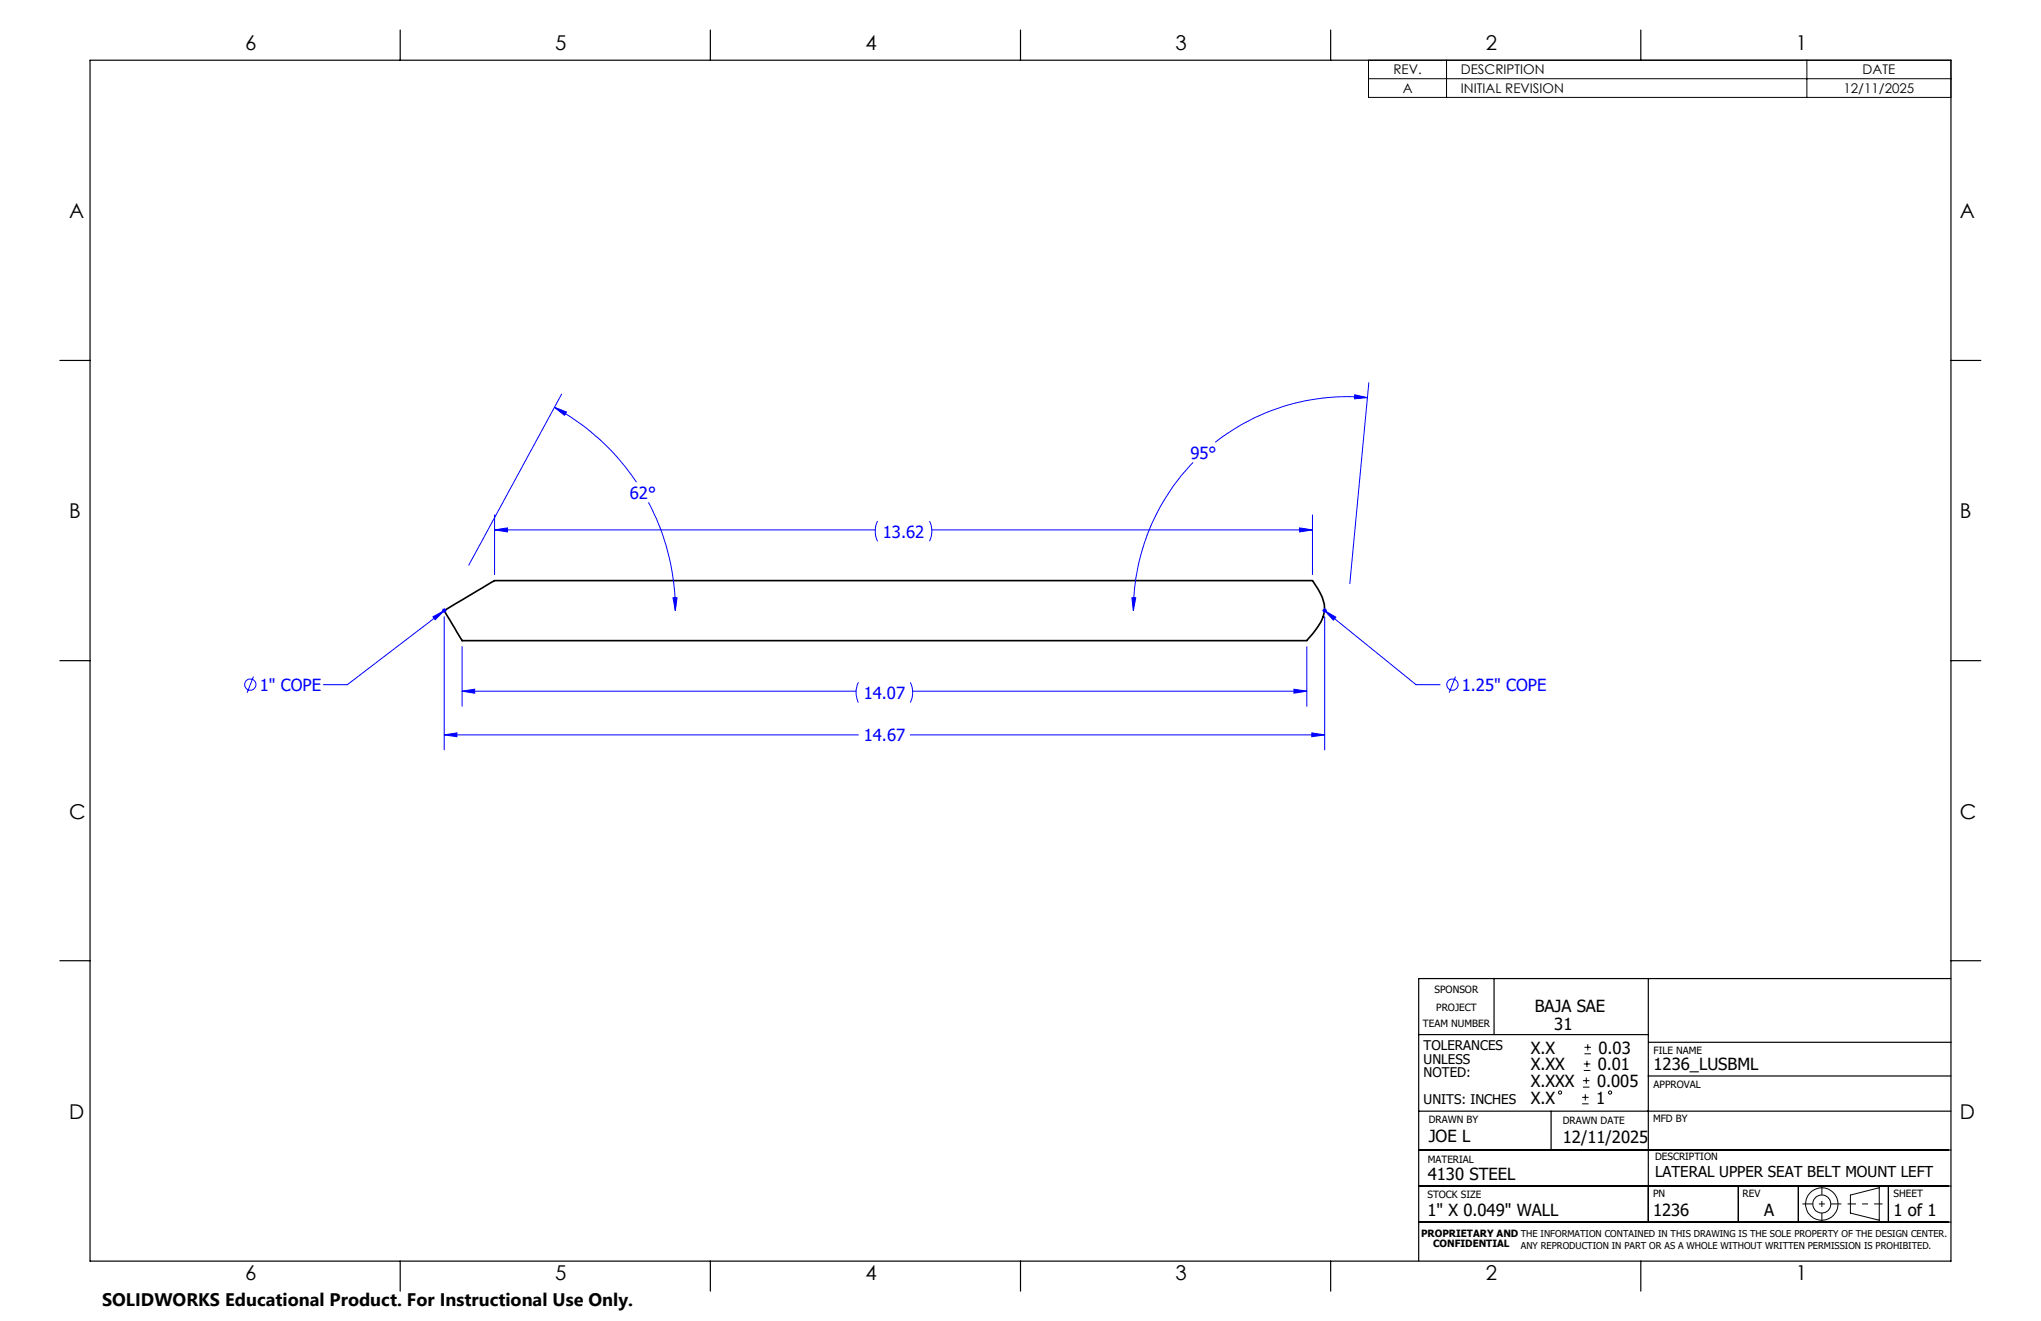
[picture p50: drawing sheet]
<svg xmlns="http://www.w3.org/2000/svg" width="432mm" height="279mm" viewBox="0 0 432 279" stroke-linecap="round" stroke-linejoin="round" font-family="sans-serif">
<defs><g id="words">
<g font-size="4.3">
<text x="51.9" y="10.7">6</text>
<text x="117.5" y="10.7">5</text>
<text x="183.1" y="10.7">4</text>
<text x="248.7" y="10.7">3</text>
<text x="314.3" y="10.7">2</text>
<text x="379.9" y="10.7">1</text>
<text x="14.6" y="46.1">A</text>
<text x="414.7" y="46.1">A</text>
<text x="14.6" y="109.6">B</text>
<text x="414.7" y="109.6">B</text>
<text x="14.6" y="173.1">C</text>
<text x="414.7" y="173.1">C</text>
<text x="14.6" y="236.6">D</text>
<text x="414.7" y="236.6">D</text>
<text x="51.9" y="270.8">6</text>
<text x="117.5" y="270.8">5</text>
<text x="183.1" y="270.8">4</text>
<text x="248.7" y="270.8">3</text>
<text x="314.3" y="270.8">2</text>
<text x="379.9" y="270.8">1</text>
</g>
<text font-size="3.8" x="21.6" y="276.3">SOLIDWORKS Educational Product. For Instructional Use Only.</text>
<g font-size="3.5" fill="#00f">
<text x="251.8" y="97">95°</text>
<text x="133.3" y="105.5">62°</text>
<text x="186.8" y="113.7">13.62</text>
<text x="54.9" y="146.2">1&quot; COPE</text>
<text x="182.7" y="147.8">14.07</text>
<text x="309.3" y="146.2">1.25&quot; COPE</text>
<text x="182.7" y="156.8">14.67</text>
</g>
<g font-size="3.5">
<text x="324.7" y="214">BAJA SAE</text>
<text x="328.8" y="217.9">31</text>
<text x="323.8" y="222.9">X.X</text>
<text x="323.8" y="226.4">X.XX</text>
<text x="338" y="226.4">0.01</text>
<text x="338.2" y="222.9">0.03</text>
<text x="349.8" y="226.4">1236_LUSBML</text>
<text x="323.8" y="229.9">X.XXX</text>
<text x="323.8" y="233.5">X.X</text>
<text x="337.7" y="233.5">1</text>
<text x="337.9" y="229.9">0.005</text>
<text x="302.3" y="241.5">JOE L</text>
<text x="330.6" y="241.7">12/11/2025</text>
<text x="302.1" y="249.7">4130 STEEL</text>
<text x="302" y="257.2">1&quot; X 0.049&quot; WALL</text>
<text x="349.7" y="257.2">1236</text>
<text x="373.2" y="257.2">A</text>
<text x="400.6" y="257.1">1 of 1</text>
</g>
<text font-size="3.2" x="350.1" y="248.9">LATERAL UPPER SEAT BELT MOUNT LEFT</text>
<g font-size="2.8">
<text x="294.8" y="15.7">REV.</text>
<text x="309.1" y="15.7">DESCRIPTION</text>
<text x="394.1" y="15.7">DATE</text>
<text x="296.8" y="19.7">A</text>
<text x="309.1" y="19.7">INITIAL REVISION</text>
<text x="390" y="19.7">12/11/2025</text>
<text x="301.2" y="222.2">TOLERANCES</text>
<text x="301.2" y="225">UNLESS</text>
<text x="301.2" y="227.8">NOTED:</text>
<text x="301.2" y="233.5">UNITS: INCHES</text>
</g>
<g font-size="2.1">
<text x="303.5" y="210">SPONSOR</text>
<text x="303.8" y="213.9">PROJECT</text>
<text x="301" y="217.3">TEAM NUMBER</text>
<text x="349.8" y="222.9">FILE NAME</text>
<text x="349.8" y="230.2">APPROVAL</text>
<text x="302.3" y="237.5">DRAWN BY</text>
<text x="330.6" y="237.7">DRAWN DATE</text>
<text x="349.7" y="237.3">MFD BY</text>
<text x="302.1" y="245.9">MATERIAL</text>
<text x="350.1" y="245.4">DESCRIPTION</text>
<text x="302" y="253.3">STOCK SIZE</text>
<text x="349.7" y="253.3">PN</text>
<text x="368.7" y="253.2">REV</text>
<text x="400.6" y="253.2">SHEET</text>
<text x="300.7" y="261.6">PROPRIETARY AND THE INFORMATION CONTAINED IN THIS DRAWING IS THE SOLE PROPERTY OF THE DESIGN CENTER.</text>
<text x="303.2" y="263.8">CONFIDENTIAL</text>
</g>
<text font-size="2" x="321.8" y="264.2">ANY REPRODUCTION IN PART OR AS A WHOLE WITHOUT WRITTEN PERMISSION IS PROHIBITED.</text>
</g></defs>
<path d="M276.5 135.4l1.8-2.1a6.6 6.6 0 0 0 1-7.9l-1.6-2.6h-173.1l-10.6 6.4 3.8 6.3h178.7" fill="none" stroke="#000" stroke-width=".35"/>
<g fill="none" stroke="#00f" stroke-width=".21">
<path d="M117.3 86.1l2.5 1-.4 .7zM117.3 86.1a48.8 48.8 0 0 1 17.4 15.9M118.8 83.4l-19.6 36.2M252.4 97.8a45.2 45.2 0 0 0-12.6 31.4M286.6 83.5l2.7 .6-2.7 .2zM289.3 84.1a45 45 0 0 0-32.2 9.5M289.6 80.9l-4 42.5M104.6 112.1l2.8-.4v.8zM104.6 108.9v12.6M104.6 112.1h80.6M137.2 106.3a49 49 0 0 1 5.7 22.9M185.7 110.2a4.9 4.9 0 0 0 0 4.3"/>
<path d="M196.6 110.2a4.9 4.9 0 0 1 0 4.3M197.1 112.1h80.6M275 111.7l2.7 .4-2.7 .4zM277.7 108.9v12.6M91.6 130.5l2.4-1.3-1.9 1.9zM93.5 129.2h1M93.6 128.8l.7 .7M94 128.6v1M94 130.4v28.2M94 129.2l-20.5 15.6h-5.1M94.3 128.8l-.7 .7M97.8 136.8v12.6"/>
<path d="M142.4 126.4h.8l-.3 2.8zM239.5 126.4h.8l-.5 2.8zM276.5 136.8v12.6M279.8 129.2h.9M279.9 128.8l.7 .7M280.2 129.2l2.4 1.3-.5 .7zM280.2 128.6v1M280.2 130.4v28.2M280.2 129.2l19.4 15.6h5.1M280.6 128.8l-.7 .7M53.6 143.1l-1.3 3.4M94 155.4l2.7-.4v.8z"/>
<path d="M94 155.4h87.6M97.8 146.2l2.6-.4v.8zM97.8 146.2h83.3M181.6 144.3l-.1 .3a4.9 4.9 0 0 0 .1 4M192.6 144.3a4.9 4.9 0 0 1 0 4.3M192.6 155.4h87.6M193.1 146.2h83.4M273.8 145.8l2.7 .4-2.7 .4zM277.5 155l2.7 .4-2.7 .4zM307.9 143.1l-1.3 3.4"/>
<circle cx="53" cy="144.8" r="1.2"/>
<circle cx="307.3" cy="144.8" r="1.2"/>
</g>
<g fill="none" stroke="#000" stroke-width=".21">
<path d="M289.5 12.7h123.2v7.9h-123.2zM289.5 16.7h123.2M306 12.7v7.9M382.3 12.7v7.9M334.7 233.5h1.4M334.7 232.1h1.4M334.9 229.9h1.4M334.9 228.6h1.4M335.1 226.4h1.3M335.1 225h1.3M335.2 222.9h1.4M335.2 221.5h1.4"/>
<path d="M335.4 231.4v1.4M335.6 227.9v1.3M335.7 224.4v1.3M335.9 220.8v1.4M391.5 252.8l6.1-1.6v6.9l-6.1-1.5z"/>
<circle cx="330" cy="231.1" r=".34"/>
<circle cx="340.6" cy="231.1" r=".35"/>
<circle cx="385.4" cy="254.6" r="1.9"/>
<circle cx="385.4" cy="254.7" r="3.4"/>
</g>
<path d="M381.3 254.6h8.3" fill="none" stroke="#000" stroke-width=".21" stroke-dasharray="15.2 1.3 1.3 1.3" stroke-dashoffset="13" stroke-linecap="butt"/>
<path d="M385.4 250.8v7.7" fill="none" stroke="#000" stroke-width=".21" stroke-dasharray="15.2 1.3 1.3 1.3" stroke-dashoffset="13.3" stroke-linecap="butt"/>
<path d="M390.9 254.6h7.4" fill="none" stroke="#000" stroke-width=".21" stroke-dasharray="15.2 1.3 1.3 1.3" stroke-dashoffset="13.4" stroke-linecap="butt"/>
<g fill="none" stroke="#000" stroke-width=".25">
<path d="M19 12.7h393.7v254h-393.7zM84.7 6.4v6.3M150.3 6.4v6.3M215.9 6.4v6.3M281.5 6.4v6.3M347.1 6.4v6.3M12.7 76.2h6.3M412.7 76.2h6.4M12.7 139.7h6.3M412.7 139.7h6.4M12.7 203.2h6.3M300.1 218.8h48.6"/>
<path d="M316.1 206.9v11.9M348.7 207v51.5M412.7 207h-112.6v59.7M412.7 203.2h6.4M300.1 235h112.6M328.2 235v8.2M348.7 227.6h64M348.8 220.5h64M300.1 258.5h112.6M300.1 250.9h112.6M300.1 243.2h112.6M367.8 250.9v7.6"/>
<path d="M380.5 250.9v7.6M399.5 250.9v7.6M84.7 266.7v6.4M150.3 266.7v6.4M215.9 266.7v6.4M281.5 266.7v6.4M347.1 266.7v6.4"/>
</g>
<g fill="#00f">
<path d="M117.3 86.1l2.1 1.7 .4-.7zM142.4 126.4l.5 2.8 .3-2.8zM286.6 83.5l2.7 .6-2.7 .2zM239.5 126.4h.8l-.5 2.8zM275 111.7l2.7 .4-2.7 .4zM104.6 112.1l2.8-.4v.8zM97.8 146.2l2.6-.4v.8zM273.8 145.8l2.7 .4-2.7 .4zM91.6 130.5l2.4-1.3-1.9 1.9zM280.2 129.2l2.4 1.3-.5 .7z"/>
<path d="M94 155.4l2.7-.4v.8zM277.5 155l2.7 .4-2.7 .4z"/>
</g>
<use href="#words"/>
</svg>
